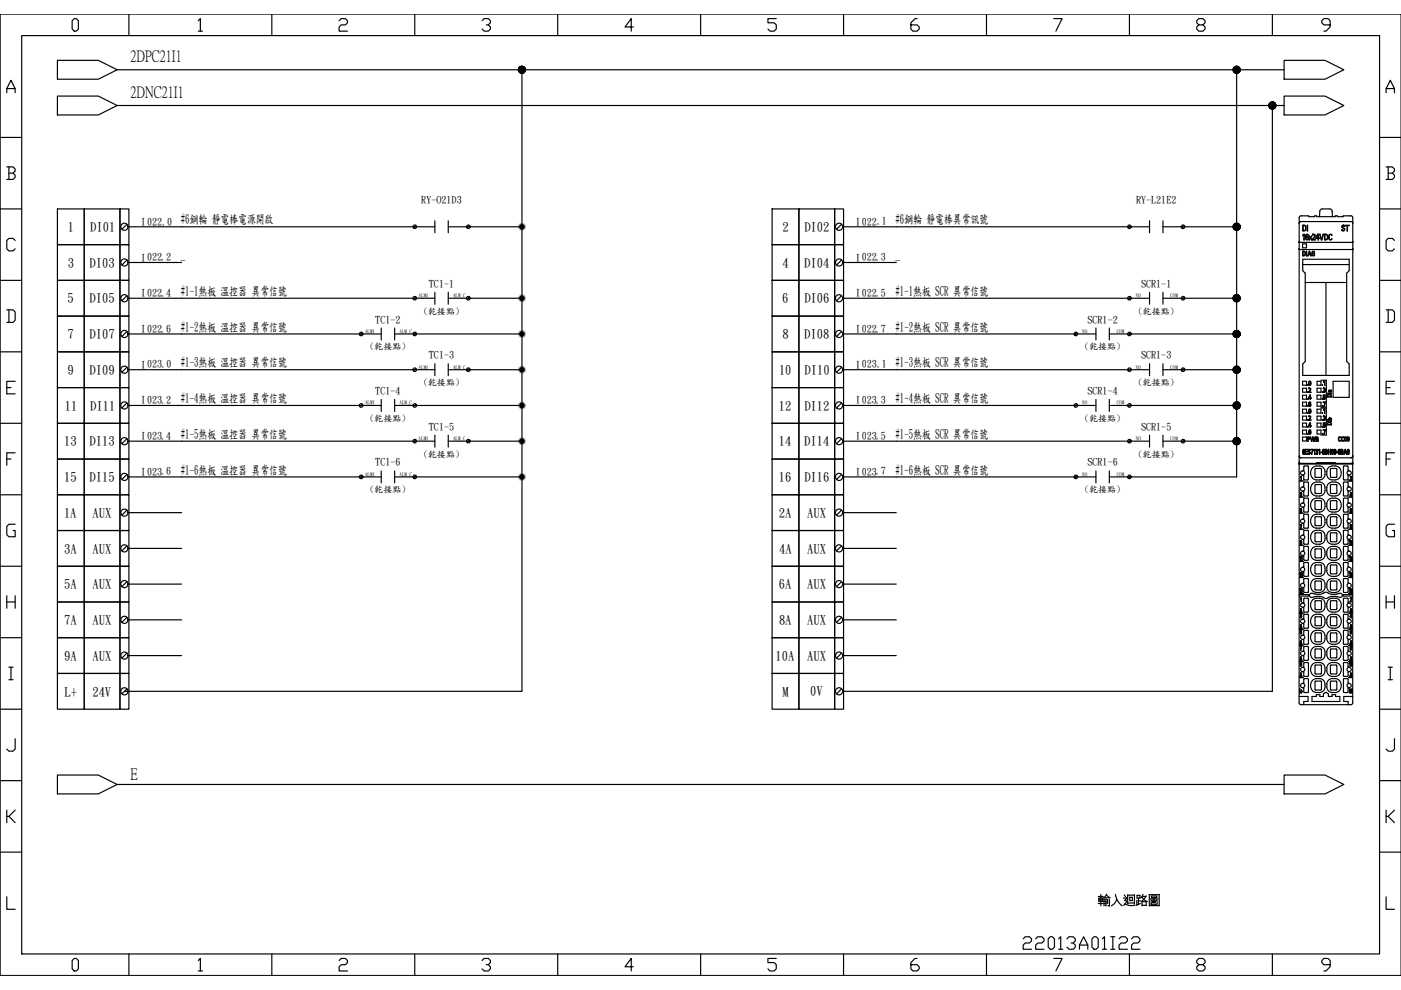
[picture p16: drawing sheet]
<svg xmlns="http://www.w3.org/2000/svg" width="297mm" height="210mm" viewBox="0 0 297 210" stroke-linecap="round" stroke-linejoin="round" font-family="sans-serif">
<defs><g id="words">
<text font-size="6.2" x="215.9" y="202.5">22013A01I22</text>
<g font-size="3.4">
<text x="27.7" y="13">2DPC21I1</text>
<text x="27.7" y="20.6">2DNC21I1</text>
<text x="27.7" y="165.2">E</text>
</g>
<g font-size="2.7">
<text x="38.3" y="47.4">#6鋼輪 靜電棒電源開啟</text>
<text x="189.9" y="47.4">#6鋼輪 靜電棒異常訊號</text>
<text x="14.4" y="49">1</text>
<text x="19.1" y="49">DI01</text>
<text x="165.9" y="49">2</text>
<text x="170.5" y="49">DI02</text>
<text x="14.3" y="56.5">3</text>
<text x="19" y="56.5">DI03</text>
<text x="38.3" y="55">_</text>
<text x="165.9" y="56.6">4</text>
<text x="170.5" y="56.5">DI04</text>
<text x="189.9" y="55">_</text>
<text x="14.3" y="64.1">5</text>
<text x="19" y="64.1">DI05</text>
<text x="38.3" y="62.5">#1-1熱板 溫控器 異常信號</text>
<text x="165.9" y="64.1">6</text>
<text x="170.5" y="64.1">DI06</text>
<text x="189.9" y="62.5">#1-1熱板 SCR 異常信號</text>
<text x="14.3" y="71.7">7</text>
<text x="19" y="71.7">DI07</text>
<text x="38.3" y="70.1">#1-2熱板 溫控器 異常信號</text>
<text x="165.9" y="71.7">8</text>
<text x="170.5" y="71.7">DI08</text>
<text x="189.9" y="70.1">#1-2熱板 SCR 異常信號</text>
<text x="38.3" y="77.7">#1-3熱板 溫控器 異常信號</text>
<text x="189.9" y="77.7">#1-3熱板 SCR 異常信號</text>
<text x="14.3" y="79.3">9</text>
<text x="19" y="79.3">DI09</text>
<text x="165.2" y="79.3">10</text>
<text x="170.6" y="79.3">DI10</text>
<text x="13.7" y="86.9">11</text>
<text x="19.1" y="86.9">DI11</text>
<text x="38.3" y="85.3">#1-4熱板 溫控器 異常信號</text>
<text x="165.1" y="86.9">12</text>
<text x="170.5" y="86.9">DI12</text>
<text x="189.9" y="85.3">#1-4熱板 SCR 異常信號</text>
<text x="13.6" y="94.4">13</text>
<text x="19" y="94.4">DI13</text>
<text x="38.3" y="92.8">#1-5熱板 溫控器 異常信號</text>
<text x="165.1" y="94.4">14</text>
<text x="170.5" y="94.4">DI14</text>
<text x="189.9" y="92.8">#1-5熱板 SCR 異常信號</text>
<text x="38.3" y="100.4">#1-6熱板 溫控器 異常信號</text>
<text x="189.9" y="100.4">#1-6熱板 SCR 異常信號</text>
<text x="13.6" y="102">15</text>
<text x="19" y="102">DI15</text>
<text x="165.1" y="102">16</text>
<text x="170.5" y="102">DI16</text>
<text x="13.6" y="109.6">1A</text>
<text x="19.6" y="109.6">AUX</text>
<text x="165.2" y="109.6">2A</text>
<text x="171.2" y="109.6">AUX</text>
<text x="13.6" y="117.2">3A</text>
<text x="19.6" y="117.2">AUX</text>
<text x="165.2" y="117.2">4A</text>
<text x="171.2" y="117.2">AUX</text>
<text x="13.6" y="124.7">5A</text>
<text x="19.6" y="124.7">AUX</text>
<text x="165.1" y="124.7">6A</text>
<text x="171.2" y="124.7">AUX</text>
<text x="13.6" y="132.3">7A</text>
<text x="19.6" y="132.3">AUX</text>
<text x="165.2" y="132.3">8A</text>
<text x="171.2" y="132.3">AUX</text>
<text x="13.6" y="139.9">9A</text>
<text x="19.6" y="139.9">AUX</text>
<text x="164.4" y="139.9">10A</text>
<text x="171.2" y="139.9">AUX</text>
<text x="13.7" y="147.5">L+</text>
<text x="19.6" y="147.5">24V</text>
<text x="165.9" y="147.5">M</text>
<text x="171.8" y="147.5">0V</text>
</g>
<g font-size="2.1">
<text x="29.9" y="47.7">I022.0</text>
<text x="89.3" y="43.1">RY-O21D3</text>
<text x="181.4" y="47.7">I022.1</text>
<text x="240.9" y="43.1">RY-L21E2</text>
<text x="29.9" y="55.2">I022.2</text>
<text x="181.4" y="55.2">I022.3</text>
<text x="29.9" y="62.8">I022.4</text>
<text x="90.9" y="60.8">TC1-1</text>
<text x="181.4" y="62.8">I022.5</text>
<text x="241.9" y="60.8">SCR1-1</text>
<text x="29.9" y="70.4">I022.6</text>
<text x="79.6" y="68.4">TC1-2</text>
<text x="181.4" y="70.4">I022.7</text>
<text x="230.6" y="68.4">SCR1-2</text>
<text x="29.9" y="78">I023.0</text>
<text x="90.9" y="76">TC1-3</text>
<text x="181.4" y="78">I023.1</text>
<text x="241.9" y="76">SCR1-3</text>
<text x="79.6" y="83.5">TC1-4</text>
<text x="230.6" y="83.5">SCR1-4</text>
<text x="29.9" y="85.5">I023.2</text>
<text x="181.4" y="85.5">I023.3</text>
<text x="29.9" y="93.1">I023.4</text>
<text x="90.9" y="91.1">TC1-5</text>
<text x="181.4" y="93.1">I023.5</text>
<text x="241.9" y="91.1">SCR1-5</text>
<text x="29.9" y="100.7">I023.6</text>
<text x="79.6" y="98.7">TC1-6</text>
<text x="181.4" y="100.7">I023.7</text>
<text x="230.6" y="98.7">SCR1-6</text>
</g>
<g font-size="1.9">
<text x="89.8" y="66.5">(乾</text>
<text x="92.7" y="66.5">接點</text>
<text x="96.5" y="66.5">)</text>
<text x="241.3" y="66.5">(乾</text>
<text x="244.2" y="66.5">接點</text>
<text x="248" y="66.5">)</text>
<text x="78.4" y="74.1">(乾</text>
<text x="81.3" y="74.1">接點</text>
<text x="85.1" y="74.1">)</text>
<text x="229.9" y="74.1">(乾</text>
<text x="232.8" y="74.1">接點</text>
<text x="236.7" y="74.1">)</text>
<text x="89.8" y="81.6">(乾</text>
<text x="92.7" y="81.6">接點</text>
<text x="96.5" y="81.6">)</text>
<text x="241.3" y="81.6">(乾</text>
<text x="244.2" y="81.6">接點</text>
<text x="248" y="81.6">)</text>
<text x="78.4" y="89.2">(乾</text>
<text x="81.3" y="89.2">接點</text>
<text x="85.1" y="89.2">)</text>
<text x="229.9" y="89.2">(乾</text>
<text x="232.8" y="89.2">接點</text>
<text x="236.7" y="89.2">)</text>
<text x="89.8" y="96.8">(乾</text>
<text x="92.7" y="96.8">接點</text>
<text x="96.5" y="96.8">)</text>
<text x="241.3" y="96.8">(乾</text>
<text x="244.2" y="96.8">接點</text>
<text x="248" y="96.8">)</text>
<text x="78.4" y="104.4">(乾</text>
<text x="81.3" y="104.4">接點</text>
<text x="85.1" y="104.4">)</text>
<text x="229.9" y="104.4">(乾</text>
<text x="232.8" y="104.4">接點</text>
<text x="236.7" y="104.4">)</text>
</g>
<g font-size="1.1">
<text x="88.8" y="63">ALM1</text>
<text x="96.1" y="63">ALM_C</text>
<text x="240.8" y="63">NO</text>
<text x="248.1" y="63">COM</text>
<text x="77.4" y="70.6">ALM1</text>
<text x="84.7" y="70.6">ALM_C</text>
<text x="229.5" y="70.6">NO</text>
<text x="236.8" y="70.6">COM</text>
<text x="88.8" y="78.2">ALM1</text>
<text x="96.1" y="78.2">ALM_C</text>
<text x="240.8" y="78.2">NO</text>
<text x="248.1" y="78.2">COM</text>
<text x="77.4" y="85.7">ALM1</text>
<text x="84.7" y="85.7">ALM_C</text>
<text x="229.5" y="85.7">NO</text>
<text x="236.8" y="85.7">COM</text>
<text x="88.8" y="93.3">ALM1</text>
<text x="96.1" y="93.3">ALM_C</text>
<text x="240.8" y="93.3">NO</text>
<text x="248.1" y="93.3">COM</text>
<text x="77.4" y="100.9">ALM1</text>
<text x="84.7" y="100.9">ALM_C</text>
<text x="229.5" y="100.9">NO</text>
<text x="236.8" y="100.9">COM</text>
</g>
</g></defs>
<g fill="none" stroke="#000" stroke-width=".25">
<path d="M1.4 19.7v-.9l.9-1.8 .9 1.8v.9M1.4 18.8h1.8M4.6 7.5h287.9v194.8h-287.9zM15.7 3.9h.5l.4 .5v1.8l-.4 .4h-.5l-.4-.4v-1.8zM27.3 3v4.5M42 4.4l.5-.5v2.7M42 6.6h.9M57.6 3v4.5M71.9 4.4l.4-.5h.9l.5 .5v.4l-.5 .5h-.9l-.4 .4v.9h1.8M87.9 3v4.5M102.2 4.4l.4-.5h.9l.5 .5v.4l-.5 .5h-.4M103.5 5.3l.5 .4v.5l-.5 .4h-.9l-.4-.4"/>
<path d="M118.2 3v4.5M134.3 5.7h-1.8l1.3-1.8v2.7M148.5 3v4.5M164.6 3.9h-1.8v.9h1.3l.5 .5v.9l-.5 .4h-.8l-.5-.4M178.8 3v4.5M194.4 3.9h-.4l-.9 .9v1.4l.5 .4h.8l.5-.4v-.5l-.5-.4h-1.3M209.2 3v4.5M223.4 3.9h1.8l-1.3 2.7M239.5 3v4.5M254.2 5.3l-.5-.5v-.4l.5-.5h.9l.4 .5v.4l-.4 .5h-.9l-.5 .4v.5l.5 .4h.9l.4-.4v-.5l-.4-.4M269.8 3v4.5M282 5.3h-1.3l-.5-.5v-.4l.5-.5h.9l.4 .5v1.3l-.9 .9h-.4"/>
<path d="M293.9 19.7v-.9l.9-1.8 .9 1.8v.9M293.9 18.8h1.8M.1 29.1h4.5M1.4 35.4h1.4l.4 .4v.5l-.4 .4M1.9 36.7h.9l.4 .5v.4l-.4 .4h-1.4M1.9 35.4v2.6M292.5 29.1h4.5M293.9 35.4h1.3l.5 .4v.5l-.5 .4M294.3 36.7h.9l.5 .5v.4l-.5 .4h-1.3M294.3 35.4v2.6M.1 44.3h4.5M.1 59.4h4.5"/>
<path d="M3.2 51l-.4-.5h-.9l-.5 .5v1.8l.5 .4h.9l.4-.4M292.5 44.3h4.5M292.5 59.4h4.5M295.7 51l-.5-.5h-.9l-.4 .5v1.8l.4 .4h.9l.5-.4M.1 74.6h4.5M1.4 65.7h1.4l.4 .4v1.8l-.4 .5h-1.4M1.9 65.7v2.7M292.5 74.6h4.5M293.9 65.7h1.3l.5 .4v1.8l-.5 .5h-1.3M294.3 65.7v2.7M.1 89.8h4.5M1.4 82.2h.9"/>
<path d="M1.4 97.3h.9M3.2 80.8h-1.8v2.7h1.8M3.2 96h-1.8v2.7M292.5 89.8h4.5M293.9 82.2h.9M293.9 97.3h.9M295.7 80.8h-1.8v2.7h1.8M295.7 96h-1.8v2.7M.1 104.9h4.5M3.2 111.2h-1.3l-.5 .4v1.8l.5 .4h1.3v-1.3h-.4M292.5 104.9h4.5M295.7 111.2h-1.4l-.4 .4v1.8l.4 .4h1.4v-1.3h-.5"/>
<path d="M.1 120.1h4.5M.1 135.2h4.5M1.4 126.3v2.7M1.4 127.6h1.8M3.2 126.3v2.7M292.5 120.1h4.5M292.5 135.2h4.5M293.9 127.6h1.8M293.9 126.3v2.7M295.7 126.3v2.7M.1 150.4h4.5M1.9 141.5h.9"/>
<path d="M1.9 144.1h.9M2.3 141.5v2.6M3.2 156.6v2.2l-.4 .5h-.9l-.5-.5M292.5 150.4h4.5M294.3 141.5h.9M294.3 144.1h.9M294.8 141.5v2.6M295.7 156.6v2.2l-.5 .5h-.9l-.4-.5M.1 165.5h4.5M1.4 171.8v2.6M1.9 173.1l1.3 1.3M3.2 171.8l-1.3 1.3h-.5"/>
<path d="M292.5 165.5h4.5M293.9 171.8v2.6M294.3 173.1l1.4 1.3M295.7 171.8l-1.4 1.3h-.4M.1 180.7h4.5M1.4 190.1v2.7h1.8M292.5 180.7h4.5M293.9 190.1v2.7h1.8M15.7 203.2h.5l.4 .5v1.7l-.4 .5h-.5l-.4-.5v-1.7zM27.3 202.3v4.5M42 203.7l.5-.5v2.7M42 205.9h.9"/>
<path d="M57.6 202.3v4.5M71.9 203.7l.4-.5h.9l.5 .5v.4l-.5 .4h-.9l-.4 .5v.9h1.8M87.9 202.3v4.5M102.2 203.7l.4-.5h.9l.5 .5v.4l-.5 .4h-.4M103.5 204.5l.5 .5v.4l-.5 .5h-.9l-.4-.5M118.2 202.3v4.5M134.3 205h-1.8l1.3-1.8v2.7M148.5 202.3v4.5M164.6 203.2h-1.8v.9h1.3l.5 .4v.9l-.5 .5h-.8l-.5-.5M178.8 202.3v4.5M194.4 203.2h-.4l-.9 .9v1.3l.5 .5h.8l.5-.5v-.4l-.5-.5h-1.3M209.2 202.3v4.5"/>
<path d="M223.4 203.2h1.8l-1.3 2.7M239.5 202.3v4.5M254.2 204.5l-.5-.4v-.4l.5-.5h.9l.4 .5v.4l-.4 .4h-.9l-.5 .5v.4l.5 .5h.9l.4-.5v-.4l-.4-.5M269.8 202.3v4.5M282 204.5h-1.3l-.5-.4v-.4l.5-.5h.9l.4 .5v1.3l-.9 .9h-.4"/>
</g>
<!-- layer: 0 -->
<g fill="none" stroke="#000" stroke-width=".25">
<path d="M12.2 12.8h8.6l4 2-4 2h-8.6zM24.8 14.8h247.5M110.7 14.8v131.8h-84.3M262.2 14.8v86.3h-27M272.3 12.8h8.6l4 2-4 2h-8.6zM12.2 20.4h8.6l4 2-4 2h-8.6zM24.8 22.4h247.5M269.8 22.4v124.2h-91.1M272.3 20.4h8.6l4 2-4 2h-8.6zM12.2 44.3h5.7v7.6h-5.7zM12.2 51.9h5.7v7.5h-5.7zM12.2 59.4h5.7v7.6h-5.7z"/>
<path d="M17.9 44.3h7.5v7.6h-7.5zM17.9 51.9h7.5v7.5h-7.5zM17.9 59.4h7.5v7.6h-7.5zM25.4 44.3h1.9v7.6h-1.9zM25.4 51.9h1.9v7.5h-1.9zM25.4 59.4h1.9v7.6h-1.9zM26.9 47.5l-1.1 1.1M26.9 55.1l-1.1 1.1M27.1 48.1h65.1M27.1 55.7h11.4M88.2 47.8l-.5 .5M92.2 46.8v2.5"/>
<path d="M95 46.8v2.5M95 48.1h15.7M99.6 47.8l-.6 .5M163.7 44.3h5.7v7.6h-5.7zM163.7 51.9h5.7v7.5h-5.7zM163.7 59.4h5.7v7.6h-5.7zM169.4 44.3h7.6v7.6h-7.6zM169.4 51.9h7.6v7.5h-7.6zM169.4 59.4h7.6v7.6h-7.6zM177 44.3h1.8v7.6h-1.8zM177 51.9h1.8v7.5h-1.8zM177 59.4h1.8v7.6h-1.8z"/>
<path d="M178.4 47.5l-1 1.1M178.4 55.1l-1 1.1M178.7 48.1h65M178.7 55.7h11.3M239.7 47.8l-.5 .5M243.7 46.8v2.5M246.6 46.8v2.5M246.6 48.1h15.6M251.1 47.8l-.5 .5M275.4 51.4h.1M275.4 52.9h.1M275.4 46.1v51.8l.4 .4"/>
<path d="M275.4 46.1l.4-.3h1.7v.1h1.2v-.1h.5v.1h3.9v-.1h.4v.1h1.3v-.1h1.6l.4 .3M275.5 51.4h.1M275.5 52.9h.1M275.5 47.2l-.1 .2M275.5 52.9h11.3M275.5 51.4h11.3M275.5 47.2h.1M275.5 47.1v.1M275.5 47.1h.1M275.8 47l-.3 .1M275.8 47h10.7l.3 .4M275.8 47h.1"/>
<path d="M276.2 51.7h.8v.8h-.8zM276.2 53.3l.5 .1 .1 .5-.2 .3h-.4zM276.2 47.8h.4l.2 .2 .1 .6-.3 .3-.4 .1zM276.2 55h9.9v2.4l-.6 .5v18.7l.6 .6v2.4h-9.9v-2.4l.5-.6v-18.7l-.5-.5zM276.2 56.1h9.9M276.2 49.9h.1M276.3 53.3l.3 .1 .1 .2v.4l-.2 .2h-.2zM276.3 47.8l.3 .1 .2 .2v.5l-.2 .3h-.3zM276.3 48.9h.1M276.4 49.7h.1v1.2l-.1-1.1-.2 .1zM276.7 59.9h8.8M276.9 49.7h.3l.2 .1-.4-.1-.1 .2v.4l.2-.2 .3 .2v.4l-.2 .2-.4-.3z"/>
<path d="M277 53.3v.9zM277.1 50.2h.1M277.2 47.8v1.2zM277.6 50.1l.3 .3 .2-.3-.2 .3 .2 .4-.3-.3-.3 .3 .3-.4zM277.6 53.3l.3 1-.1-.3h-.4l-.1 .2zM277.6 53.3l.2 .6h-.4zM278.2 53.3h.3l.2 .1-.4-.1-.1 .3v.4l.2 .2 .2-.1v-.3l-.1-.1h.2v.5h-.1h-.3l-.1-.2zM278.3 50.7h.1M278.4 49.7l.3 .1 .1 .2-.5 .7M278.4 49.7h.3l.2 .3-.6 .8 .6 .1h-.6v-.2M278.4 49.7h.1M278.7 54.2h.1"/>
<path d="M279.1 50.4v.1M279.3 49.7h.2v.8h.2h-.2v.4v-.4h-.5zM279.4 49.7l.1 .8-.4-.1zM279.8 45.9l.1-1.4 .4-.2 1.9 .1 .2 .4 .1 1.1M279.8 49.7l.4 1.1 .4-1.1-.3 1.2h-.2zM280.8 49.7h.5l.2 .2v.6l-.3 .3-.4 .1zM280.9 49.7l.4 .1 .1 .2v.5l-.2 .3h-.3zM280.9 50.8h.1M281.1 59.9v19.7M281.8 49.7h.4l.2 .1-.4-.1-.2 .3v.7l.2 .1 .4-.1-.2 .2-.4-.2zM284.7 48.9h.1M284.9 47.9l.2 .1-.3-.3-.3 .3v.2l.5 .4-.1 .2-.2 .1"/>
<path d="M284.9 47.9h-.3v.2l.5 .4v.2l-.3 .3-.3-.3 .2 .2M284.9 47.9h.1M285.3 47.8h.8h-.4v1.2l-.1-1.2zM286.8 52.9h.1M286.8 51.4h.1M286.8 46.1v51.8a.47 .47 0 0 1-.6 .4h-3.1v-.2h-3.9v.2M12.2 67h5.7v7.6h-5.7zM12.2 74.6h5.7v7.6h-5.7zM17.9 67h7.5v7.6h-7.5zM17.9 74.6h7.5v7.6h-7.5zM25.4 67h1.9v7.6h-1.9zM25.4 74.6h1.9v7.6h-1.9z"/>
<path d="M26.9 62.7l-1.1 1.1M26.9 70.3l-1.1 1M26.9 77.9l-1.1 1M27.1 63.2h65.1M27.1 70.8h53.7M27.1 78.4h65.1M76.8 70.5l-.5 .6M80.8 69.5v2.6M83.7 70.8h27M83.7 69.5v2.6M88.2 63l-.5 .5M88.2 70.5l-.5 .6"/>
<path d="M88.2 78.1l-.5 .6M92.2 62v2.5M92.2 77.1v2.6M95 63.2h15.7M95 62v2.5M95 77.1v2.6M95 78.4h15.7M99.6 63l-.6 .5M99.6 78.1l-.6 .6M163.7 67h5.7v7.6h-5.7zM163.7 74.6h5.7v7.6h-5.7zM169.4 67h7.6v7.6h-7.6z"/>
<path d="M169.4 74.6h7.6v7.6h-7.6zM177 67h1.8v7.6h-1.8zM177 74.6h1.8v7.6h-1.8zM178.4 62.7l-1 1.1M178.4 70.3l-1 1M178.4 77.9l-1 1M178.7 63.2h65M178.7 70.8h53.7M178.7 78.4h65M228.4 70.5l-.6 .6M232.4 69.5v2.6M235.2 70.8h27"/>
<path d="M235.2 69.5v2.6M239.7 63l-.5 .5M239.7 70.5l-.5 .6M239.7 78.1l-.5 .6M243.7 62v2.5M243.7 77.1v2.6M246.6 62v2.5M246.6 77.1v2.6M246.6 63.2h15.6M246.6 78.4h15.6M251.1 63l-.5 .5M251.1 78.1l-.5 .6"/>
<path d="M12.2 82.2h5.7v7.6h-5.7zM12.2 89.8h5.7v7.5h-5.7zM12.2 97.3h5.7v7.6h-5.7zM17.9 82.2h7.5v7.6h-7.5zM17.9 89.8h7.5v7.5h-7.5zM17.9 97.3h7.5v7.6h-7.5zM25.4 82.2h1.9v7.6h-1.9zM25.4 89.8h1.9v7.5h-1.9zM25.4 97.3h1.9v7.6h-1.9zM26.9 85.4l-1.1 1.1M26.9 93l-1.1 1.1M27.1 86h53.7"/>
<path d="M27.1 93.5h65.1M76.8 85.7l-.5 .5M80.8 84.7v2.5M80.8 99.9v2.5M83.7 86h27M83.7 84.7v2.5M83.7 99.9v2.5M88.2 85.7l-.5 .5M88.2 93.3l-.5 .5M92.2 92.3v2.5M95 92.3v2.5M95 93.5h15.7"/>
<path d="M99.6 93.3l-.6 .5M163.7 82.2h5.7v7.6h-5.7zM163.7 89.8h5.7v7.5h-5.7zM163.7 97.3h5.7v7.6h-5.7zM169.4 82.2h7.6v7.6h-7.6zM169.4 89.8h7.6v7.5h-7.6zM169.4 97.3h7.6v7.6h-7.6zM177 82.2h1.8v7.6h-1.8zM177 89.8h1.8v7.5h-1.8zM177 97.3h1.8v7.6h-1.8zM178.4 85.4l-1 1.1M178.4 93l-1 1.1"/>
<path d="M178.7 86h53.7M178.7 93.5h65M228.4 85.7l-.6 .5M232.4 84.7v2.5M232.4 99.9v2.5M235.2 86h27M235.2 84.7v2.5M235.2 99.9v2.5M239.7 85.7l-.5 .5M239.7 93.3l-.5 .5M243.7 92.3v2.5M246.6 92.3v2.5"/>
<path d="M246.6 93.5h15.6M251.1 93.3l-.5 .5M275.4 98.3h.1M275.4 98.4h.1M275.4 98.4h11.4M275.4 96.7l.1 .1M275.4 98.3h11.4M275.5 96.8h.1M275.5 96.8l.3 .3M275.8 97.1h.1M275.8 97.1h10.7M276.2 80.8h.8v.9h-.8z"/>
<path d="M276.2 82.3h.8v.9h-.8zM276.2 83.8h.8v.8h-.8zM276.2 85.3h.8v.8h-.8zM276.2 86.8h.8v.8h-.8zM276.2 88.2h.8v.9h-.8zM276.2 89.7h.8v.8h-.8zM276.2 91.2h.8v.8h-.8zM276.2 92.7h.8v.8h-.8zM276.3 99.8a.45 .45 0 0 1 .3 .5 .45 .45 0 0 1-.3 .4M276.3 99.8l.1-.1 .1-.9h.9v2.9h-.9l-.1-.8-.1-.2M276.3 99.8a.46 .46 0 0 0-.6 .5 .46 .46 0 0 0 .6 .4M276.3 99.8h.1"/>
<path d="M276.3 95.3l.3 .1-.2-.1-.1 .2v.3l.2-.1 .1 .1v.4l-.1 .1-.3-.2zM276.3 95.8h.3l-.1 .5-.2-.2zM276.8 95.3h.4h-.4v.4h.4l-.4 .1v.5h.4h-.4zM277.3 92.7h.3l.1 .2-.1 .2h-.3v.5zM277.3 81.6v.1zM277.3 83.1v.1zM277.3 84.5v.2zM277.3 86v.1zM277.3 87.5v.1zM277.3 89v.1zM277.3 90.4v.2zM277.3 91.9v.2z"/>
<path d="M277.3 92.7l.3 .1v.2l-.3 .1zM277.4 95.3h.2l.2 .2-.2-.2-.2 .2 .4 .5-.2 .3-.3-.2 .3 .2 .1-.3-.3-.3zM277.5 83.1v.1h.4l-.4-.1M277.5 96.2h.1M277.5 83.1h.1M277.5 89h.1M277.5 81.3v.3l.2 .1 .2-.1v-.3M277.5 81.3l.2-.5 .2 .1v.4M277.5 81.3h.1M277.5 90.3h.1M277.5 91.2l.4 .1-.3-.1-.1 .2v.2l.2-.1 .2 .1-.1 .5-.3-.2zM277.5 84.3h.1"/>
<path d="M277.5 82.3l.3 .1v.1l-.3 .6M277.5 88.3h.3v.1l-.3 .6M277.5 82.3h.3l.1 .2-.4 .6M277.5 88.3l.3-.1 .1 .2-.4 .6 .4 .1h-.4v-.1M277.5 82.3h.1M277.5 88.3h.1M277.5 85.3h.4h-.3l-.1 .2v.2l.2-.1 .2 .1-.1 .4-.3-.2zM277.5 81.3l.2-.4h.1l.1 .4M277.5 81.3l.2 .4 .2-.4M277.6 86.8l.2-.1 .1 .2v.6l-.1 .1-.3-.1zM277.6 86.8l.3 .1-.2 .7-.2-.2zM277.7 83.8h.2v.6h.1l-.1 .3-.1-.3h-.4z"/>
<path d="M277.7 89.7h.2v.6h.1l-.1 .3-.1-.3h-.4zM277.7 91.5h.1M277.7 85.6h.1M277.7 83.9l-.2 .4M277.7 89.7l-.2 .6M277.7 83.8l.1 .6-.3-.1M277.7 83.8v.1M277.7 89.7l.1 .6h-.3M277.7 89.7h.1M277.8 92.7l.3 .8 .2-.8 .3 .7 .3-.7-.3 .9-.3-.8-.2 .8zM277.9 81.3h.1M277.9 91.6h.1"/>
<path d="M277.9 95.3h.5l-.3 1 .2-.9zM278.3 99.2a1.58 1.58 0 0 1 2.6 .4 1.58 1.58 0 0 1-1.5 2.2 1.58 1.58 0 0 1-1.4-2.2zM278.3 95.3v.1M278.6 95.5h.1M278.6 93.4h.1M278.7 95.3l.1 1-.1-.9-.1 .1zM278.9 99.4h1.2v1.8h-1.2zM279 92.7l.4 .1v.3l.1 .5-.1-.4-.3-.1-.1 .5zM279 95.3h.2l.2 .2-.1 .3 .1 .3-.2 .2-.2-.1h.3l-.1-.5 .1-.2zM279.1 92.7l.2 .1 .1 .2-.3 .1zM279.1 96.3h.1M279.2 80.8h.9v.9h-.9z"/>
<path d="M279.2 82.3h.9v.9h-.9zM279.2 83.8h.9v.8h-.9zM279.2 85.3h.9v.8h-.9zM279.2 86.8h.9v.8h-.9zM279.2 88.2h.9v.9h-.9zM279.2 89.7h.9v.8h-.9zM279.2 91.2h.9v.8h-.9zM279.6 95.5l.2-.2v1v-.9l-.2 .1M279.6 95.5h.1M280 95.9l.3 .1zM280.1 80.6h1.1v5.7h-1.1M280.1 86.5h1.1v5.7h-1.1"/>
<path d="M280.3 81.6l.1 .1zM280.3 83.1l.1 .1zM280.3 84.5l.1 .2zM280.3 86l.1 .1zM280.3 87.5l.1 .1zM280.3 89l.1 .1zM280.3 90.4l.1 .2zM280.3 91.9l.1 .2zM280.5 95.3l.3 .1-.3-.1-.1 .2v.3l.3-.1 .1 .1-.2 .5-.2-.2zM280.5 95.8h.3l-.2 .5-.1-.2zM280.5 85.2h.5l-.3 1 .2-.9zM280.5 91.1h.5l-.3 1 .2-.9z"/>
<path d="M280.6 83.8h.4h-.4v.4l.3-.1 .1 .2-.2 .4-.2-.1h.2l.1-.3-.1-.2-.2 .2zM280.6 89.7h.4h-.4v.4l.2-.1 .2 .2-.2 .4-.2-.1h.2l.1-.3-.1-.2-.2 .2zM280.6 82.3v.1l.2-.1 .1 .2-.1 .2 .1 .3-.2 .1M280.6 88.2v.1h.2l.1 .1-.1 .2 .1 .3-.2 .1M280.6 82.3h.3l.1 .2-.1 .2 .1 .4-.2 .1-.2-.1h.1M280.6 88.2h.3l.1 .2-.1 .2 .1 .4-.2 .1-.2-.1h.1M280.6 88.2h.1M280.6 82.3h.1M280.7 81h.1M280.7 86.9h.1M280.7 90.1v.1M280.7 89h.1"/>
<path d="M280.7 83.1h.1M280.8 80.8l-.1 .2M280.8 86.7l-.1 .2M280.8 86.7l.1 .9-.1-.8-.1 .1M280.8 80.8l.1 .9-.1-.8-.1 .1M280.8 80.8h.1M280.8 86.7h.1M280.9 91.2h.1M281 95.3h.3l.1 .2v.6l-.2 .2h-.2zM281 95.8l.4 .1-.1 .3-.3 .1zM281 95.3l.3 .1v.3h-.3zM281.4 83.4l.9 .1z"/>
<path d="M281.4 89.3l.9 .1zM281.4 89.7l.7-.1 .2 .5h-.9zM281.5 83.8l.6-.1 .2 .5h-.9zM281.5 89.7h.6l.1 .3h-.7zM281.5 83.8h.6l.1 .3h-.7zM281.7 95.3v.4h.4v-.4v1v-.5h-.4v.5zM281.7 82.8l.6-.1v.3l-.3 .1-.2-.3v.3zM281.8 88.7h.4v.2l-.4 .1zM282.1 99.4h1.3v1.8h-1.3zM282.2 90h.1M282.2 84v.1M282.3 89h.1"/>
<path d="M282.3 88.9l-.1-.3h-.4l-.1 .2v.2l-.3 .1 .9-.1M282.3 88.9v.1M282.3 88.9h.1M282.4 95.3h.2l.1 .2v.6l-.2 .2-.2-.2zM282.4 95.4h.2l.1 .1-.2 .8-.1-.2zM282.6 80.8h3.5v3.5h-3.5zM282.9 95.3h.2l.1 .2v.6l-.1 .2-.3-.2zM282.9 95.4h.2l.1 .1-.1 .8-.2-.2zM283.4 95.9l.2 .1zM283.8 95.3h.2l.1 .2v.6l-.1 .2-.3-.2zM283.8 92.7h.5h-.3l-.2 .1 .1 .6h.4l-.1 .1-.4-.1zM283.8 95.4l.3 .1-.2 .8-.1-.3z"/>
<path d="M284.3 95.3l.4 .2 .1 .6-.2 .2h-.3zM284.3 95.8l.4 .1-.1 .3-.3 .1zM284.3 95.3l.4 .1-.1 .3h-.3zM284.5 92.7l.2-.1 .2 .1h-.3l-.1 .2v.5h.4l-.1 .1-.4-.1zM285 93.1l.2 .4 .2-.1 .1-.3M285 93.1l.1-.4 .1-.1 .3 .1v.4M285 93.1h.1M285.1 93.1l.2-.4 .1 .4M285.1 93.1l.1 .4 .2-.1v-.3M285.1 93.1h.1M285.2 95.3l.3 1-.1-.2h-.3l-.2 .2zM285.2 95.4l.2 .6h-.3z"/>
<path d="M285.4 93.1h.1M285.5 93.1h.1M285.6 93.1l.2 .4 .2-.1 .1-.3M285.6 93.1v-.3l.2-.2 .2 .1 .1 .4M285.6 93.1h.1M285.7 93.1l.1-.4 .2 .4M285.7 93.1l.1 .4 .2-.1v-.3M285.7 93.1h.1M285.7 95.3h.2l.1 .2v.6l-.1 .2-.3-.2zM285.8 95.4l.2 .1-.1 .8-.2-.3zM286 99.8l-.2-.1v-.9h-.9v2.9h.9v-.8l.2-.2M286 99.8a.46 .46 0 0 1 .5 .5 .46 .46 0 0 1-.5 .4"/>
<path d="M286 99.8h.1M286 99.8a.45 .45 0 0 0-.4 .5 .45 .45 0 0 0 .4 .4M286 93.1h.1M286.1 93.1h.1M286.5 97.1h.1M286.7 97l-.2 .1M286.7 96.9v.1M286.8 96.8l-.1 .1M286.8 98.3h.1M286.8 96.8h.1M286.8 98.3v.1M286.8 98.4h.1"/>
<path d="M286.8 98.3v50.7l-.4 .4h-10.6l-.4-.4v-50.7M286.8 96.7h.1M286.8 96.6v.1M286.8 96.7v.1M12.2 104.9h5.7v7.6h-5.7zM12.2 112.5h5.7v7.6h-5.7zM17.9 104.9h7.5v7.6h-7.5zM17.9 112.5h7.5v7.6h-7.5zM25.4 104.9h1.9v7.6h-1.9zM25.4 112.5h1.9v7.6h-1.9zM26.9 100.6l-1.1 1.1M26.9 108.2l-1.1 1"/>
<path d="M26.9 115.7l-1.1 1.1M27.1 101.1h53.7M27.1 108.7h11.4M27.1 116.3h11.4M76.8 100.8l-.5 .6M83.7 101.1h27M88.2 100.8l-.5 .6M163.7 104.9h5.7v7.6h-5.7zM163.7 112.5h5.7v7.6h-5.7zM169.4 104.9h7.6v7.6h-7.6zM169.4 112.5h7.6v7.6h-7.6zM177 104.9h1.8v7.6h-1.8z"/>
<path d="M177 112.5h1.8v7.6h-1.8zM178.4 100.6l-1 1.1M178.4 108.2l-1 1M178.4 115.7l-1 1.1M178.7 101.1h53.7M178.7 108.7h11.3M178.7 116.3h11.3M228.4 100.8l-.6 .6M239.7 100.8l-.5 .6M275.6 119.1h.7M275.6 119h.7M275.6 115.6h.7"/>
<path d="M275.6 112.2h.7M275.6 108.8h.7M275.6 105.4h.7M275.6 102h.7M275.7 118.1v.8zM275.7 118.1h.1M275.7 107.8h.3l-.3 .1v.3l.3 .1-.2 .4-.1-.1h.2v-.2v-.2l-.2 .1zM275.7 111.2h.3l-.2 .9 .1-.8zM275.7 114.7l.2-.1 .1 .2-.2 .7-.1-.1h.2v-.3h-.2zM275.8 108.2h.1M275.8 114.7l.1 .1-.1 .3zM275.8 101.2h.1"/>
<path d="M275.8 104.8l.1 .2-.1 .2M275.8 105.2h.1M275.8 104.8l.1-.3h-.2l.2-.1 .1 .5M275.8 104.8h.1M275.8 101l.1 .8v-.7h-.2zM275.9 111.3h.1M275.9 114.9h.1M276 104.9l-.1 .3-.2-.1 .1 .1M276 104.9h.1M276 118.1l.1 .8zM276 118.1h.1M276.3 103.2a.45 .45 0 0 1 .3 .5 .45 .45 0 0 1-.3 .4"/>
<path d="M276.3 106.6a.45 .45 0 0 1 .3 .5 .45 .45 0 0 1-.3 .4M276.3 110.1a.45 .45 0 0 1 .3 .4 .45 .45 0 0 1-.3 .4M276.3 113.5a.45 .45 0 0 1 .3 .4 .45 .45 0 0 1-.3 .5M276.3 116.9a.45 .45 0 0 1 .3 .4 .45 .45 0 0 1-.3 .5M276.3 103.2l.1-.1 .1-.8h.9v2.8h-.9l-.1-.8-.1-.2M276.3 106.6l.1-.1 .1-.8h.9v2.8h-.9l-.1-.8-.1-.2M276.3 110l.1-.1 .1-.8h.9v2.8h-.9l-.1-.8-.1-.1M276.3 113.5l.1-.2 .1-.8h.9v2.8h-.9l-.1-.8-.1-.1M276.3 116.9l.1-.2 .1-.8h.9v2.9h-.9l-.1-.9-.1-.1M276.3 103.2a.46 .46 0 0 0-.6 .5 .46 .46 0 0 0 .6 .4M276.3 106.6a.46 .46 0 0 0-.6 .5 .46 .46 0 0 0 .6 .5M276.3 110a.46 .46 0 0 0-.6 .5 .46 .46 0 0 0 .6 .5"/>
<path d="M276.3 113.5a.46 .46 0 0 0-.6 .4 .46 .46 0 0 0 .6 .5M276.3 116.9a.46 .46 0 0 0-.6 .4 .46 .46 0 0 0 .6 .5M276.3 100.7h.1M276.3 103.2h.1M276.3 104.1h.1M276.3 106.6h.1M276.3 107.5v.1M276.3 110v.1M276.3 111h.1M276.3 113.5h.1M276.3 114.4h.1M276.3 116.9h.1"/>
<path d="M276.3 117.8h.1M278.3 102.6a1.58 1.58 0 0 1 2.6 .4 1.58 1.58 0 0 1-1.5 2.2 1.58 1.58 0 0 1-1.4-2.2zM278.3 106a1.58 1.58 0 0 1 2.6 .4 1.58 1.58 0 0 1-1.5 2.3 1.58 1.58 0 0 1-1.4-2.3zM278.3 109.4a1.58 1.58 0 0 1 2.6 .4 1.58 1.58 0 0 1-1.5 2.3 1.58 1.58 0 0 1-1.4-2.3zM278.3 112.8a1.58 1.58 0 0 1 2.6 .4 1.58 1.58 0 0 1-1.5 2.3 1.58 1.58 0 0 1-1.4-2.3zM278.3 116.2a1.58 1.58 0 0 1 2.6 .5 1.58 1.58 0 0 1-1.5 2.2 1.58 1.58 0 0 1-1.4-2.3zM278.3 119.6a1.58 1.58 0 0 1 2.6 .5 1.58 1.58 0 0 1-1.5 2.2 1.58 1.58 0 0 1-1.4-2.3zM278.8 106.3l.1 1.7h1.1l.2-.1v-1.6M278.8 116.5l.1 1.7 1.1 .1 .2-.2v-1.6M278.8 106.3l.2-.2h1l.2 .2M278.8 116.5l.2-.1h1l.2 .1M278.9 102.8h1.2v1.8h-1.2z"/>
<path d="M278.9 109.6h1.2v1.8h-1.2zM278.9 113h1.2v1.8h-1.2zM278.9 119.8h1.2v1.8h-1.2zM282.1 106.3l.1-.2h1.1l.1 .2M282.1 116.5l.1-.1h1.1l.1 .1M282.1 106.3v1.7h1.2l.1-.1v-1.6M282.1 116.5v1.7l1.2 .1 .1-.2v-1.6M282.1 102.8h1.3v1.8h-1.3zM282.1 109.6h1.3v1.8h-1.3zM282.1 113h1.3v1.8h-1.3zM282.1 119.8h1.3v1.8h-1.3zM285.9 119.1h.8"/>
<path d="M285.9 119h.8M285.9 115.6h.8M285.9 112.2h.8M285.9 108.8h.8M285.9 105.4h.8M285.9 102h.8M286 103.2l-.2-.1v-.8h-.9v2.8h.9v-.8l.2-.2M286 106.6l-.2-.1v-.8h-.9v2.8h.9v-.8l.2-.2M286 110l-.2-.1v-.8h-.9v2.8h.9v-.8l.2-.1M286 113.5l-.2-.2v-.8h-.9v2.8h.9v-.8l.2-.1M286 116.9l-.2-.2v-.8h-.9v2.9h.9v-.9l.2-.1M286 103.2a.46 .46 0 0 1 .5 .5 .46 .46 0 0 1-.5 .4"/>
<path d="M286 106.6a.46 .46 0 0 1 .5 .5 .46 .46 0 0 1-.5 .5M286 110a.46 .46 0 0 1 .5 .5 .46 .46 0 0 1-.5 .5M286 113.5a.46 .46 0 0 1 .5 .4 .46 .46 0 0 1-.5 .5M286 116.9a.46 .46 0 0 1 .5 .4 .46 .46 0 0 1-.5 .5M286 100.7h.1M286 103.2h.1M286 104.1h.1M286 106.6h.1M286 107.5v.1M286 110v.1M286 111h.1M286 113.5h.1"/>
<path d="M286 114.4h.1M286 116.9h.1M286 117.8h.1M286 103.2a.45 .45 0 0 0-.4 .5 .45 .45 0 0 0 .4 .4M286 106.6a.45 .45 0 0 0-.4 .5 .45 .45 0 0 0 .4 .4M286 110.1a.45 .45 0 0 0-.4 .4 .45 .45 0 0 0 .4 .4M286 113.5a.45 .45 0 0 0-.4 .4 .45 .45 0 0 0 .4 .5M286 116.9a.45 .45 0 0 0-.4 .4 .45 .45 0 0 0 .4 .5M286.2 114.8h.1M286.2 114.7v.1M286.2 114.7h.1M286.2 118.1l.1 .8z"/>
<path d="M286.2 114.6l.1 .9-.1-.8v.1M286.2 118.1h.1M286.3 104.9v.1M286.3 111.3h.3l-.1 .8-.3-.2zM286.3 107.9h.3h-.2l-.1 .1v.2l.2-.1 .1 .2-.2 .4-.1-.2zM286.3 101.7v.1M286.4 104.4l.2 .6-.1 .2v-.2h-.3zM286.4 118.8l.3 .1zM286.4 104.5l-.1 .4M286.4 104.5h.1M286.5 114.7l.1-.1 .1 .2-.1 .7-.2-.2zM286.5 104.5v.5h-.2"/>
<path d="M286.5 118.1l.2 .1-.2 .6 .1-.5zM286.5 114.7l.1 .1v.6zM286.6 101.2l-.3 .5M286.6 101.2l-.1-.2-.2 .1 .2 .1-.3 .6h.4h-.3M286.6 101.2h.1M12.2 120.1h5.7v7.5h-5.7zM12.2 127.6h5.7v7.6h-5.7zM12.2 135.2h5.7v7.6h-5.7zM17.9 120.1h7.5v7.5h-7.5zM17.9 127.6h7.5v7.6h-7.5zM17.9 135.2h7.5v7.6h-7.5zM25.4 120.1h1.9v7.5h-1.9z"/>
<path d="M25.4 127.6h1.9v7.6h-1.9zM25.4 135.2h1.9v7.6h-1.9zM26.9 123.3l-1.1 1.1M26.9 130.9l-1.1 1.1M26.9 138.5l-1.1 1M27.1 123.8h11.4M27.1 131.4h11.4M27.1 139h11.4M163.7 120.1h5.7v7.5h-5.7zM163.7 127.6h5.7v7.6h-5.7zM163.7 135.2h5.7v7.6h-5.7zM169.4 120.1h7.6v7.5h-7.6z"/>
<path d="M169.4 127.6h7.6v7.6h-7.6zM169.4 135.2h7.6v7.6h-7.6zM177 120.1h1.8v7.5h-1.8zM177 127.6h1.8v7.6h-1.8zM177 135.2h1.8v7.6h-1.8zM178.4 123.3l-1 1.1M178.4 130.9l-1 1.1M178.4 138.5l-1 1M178.7 123.8h11.3M178.7 131.4h11.3M178.7 139h11.3M275.4 126.1h2.1v.3h-2.1"/>
<path d="M275.6 136.9h.7M275.6 136.8h.7M275.6 133.4h.7M275.6 130h.7M275.6 125.9h.7M275.6 125.8h.7M275.6 122.4h.7M275.6 124.9l.1 .8zM275.6 124.9h.1M275.6 121.5h.1M275.6 121.5l.1 .8zM275.7 133.6h.3h-.3v.3l.3 .1-.2 .4-.1-.1 .2 .1v-.2v-.3l-.2 .1z"/>
<path d="M275.7 137h.3l-.2 .8 .1-.7zM275.7 130.2l.2 .1-.1 .2M275.7 130.2h.3v.5M275.7 130.2h.1M275.8 134h.1M275.8 127h.1M275.8 130.5l.1 .3-.2 .2 .2-.1 .1-.2M275.8 129l.2 .9-.1-.3h-.2l-.1 .3zM275.8 132.4l.2 .9-.1-.2h-.2l-.1 .2zM275.8 135.9l.2 .8-.1-.2h-.2l-.1 .2zM275.8 139.3l.2 .8-.1-.2h-.2l-.1 .2zM275.8 130.5h.1"/>
<path d="M275.8 129.1l.1 .5h-.2zM275.8 132.5l.1 .5h-.2zM275.8 135.9l.1 .5h-.2zM275.8 139.3l.1 .5h-.2zM275.8 126.8l.1 .8v-.7h-.2zM275.8 124.9h.3h-.2v.3l.2 .1-.1 .4-.2-.1h.2l.1-.3-.1-.1-.2 .1zM275.9 130.6h.1M275.9 121.6h.1M275.9 121.6l.1-.1v.2M275.9 121.6v-.2l.2 .1-.1 .3M275.9 125.3h.1M275.9 137.1h.1"/>
<path d="M275.9 122.2h.1M275.9 121.8v.1M275.9 121.9h.1M276 121.9l.1 .2-.2 .1M276 121.8h-.1M276 130.7h.1M276 121.9l.1 .3h-.2M276 121.8h.1M276 121.7h.1M276 121.7v.1M276.2 123.7a.46 .46 0 0 0-.5 .5 .46 .46 0 0 0 .6 .4M276.2 123.7h.1"/>
<path d="M276.3 120.3a.45 .45 0 0 1 .3 .4 .45 .45 0 0 1-.3 .5M276.3 123.7a.45 .45 0 0 1 .3 .4 .45 .45 0 0 1-.3 .5M276.3 127.9a.45 .45 0 0 1 .3 .4 .45 .45 0 0 1-.3 .5M276.3 134.7a.45 .45 0 0 1 .3 .4 .45 .45 0 0 1-.3 .5M276.3 138.1a.45 .45 0 0 1 .3 .4 .45 .45 0 0 1-.3 .5M276.3 120.3l.1-.2 .1-.8h.9v2.9h-.9l-.1-.9-.1-.1M276.3 123.7l.1-.2 .1-.8h.9v2.9h-.9l-.1-.9M276.3 124.6l.1 .1M276.3 127.9l.1-.2 .1-.8h.9v2.8h-.9l-.1-.8-.1-.1M276.3 131.3l.1-.2 .1-.8h.9v2.9h-.9l-.1-.9M276.3 132.2l.1 .1M276.3 134.7l.1-.2 .1-.8h.9v2.9h-.9l-.1-.9-.1-.1"/>
<path d="M276.3 139l.3 1M276.3 138.1l.1-.2 .1-.8h.9v2.8l-.1 .1M276.3 120.3a.46 .46 0 0 0-.6 .4 .46 .46 0 0 0 .6 .5M276.3 127.9a.46 .46 0 0 0-.6 .4 .46 .46 0 0 0 .6 .5M276.3 131.3a.46 .46 0 0 0-.6 .4 .46 .46 0 0 0 .6 .5M276.3 131.3a.45 .45 0 0 1 .3 .4 .45 .45 0 0 1-.3 .5M276.3 134.7a.46 .46 0 0 0-.6 .4 .46 .46 0 0 0 .6 .5M276.3 138.1a.46 .46 0 0 0-.6 .4 .46 .46 0 0 0 .6 .5M276.3 120.3h.1M276.3 121.2h.1M276.3 123.7h.1M276.3 124.6h.1"/>
<path d="M276.3 127.9h.1M276.3 128.8h.1M276.3 132.2h.1M276.3 134.7h.1M276.3 135.6h.1M276.3 138.1h.1M276.3 139h.1M278.3 125.2a1.55 1.55 0 0 1 .2-2.3 1.55 1.55 0 0 1 2.2 .4 1.55 1.55 0 0 1-.5 2.2l-1.3 .1-.6-.4M278.3 132.8a1.55 1.55 0 0 1 .2-2.3 1.55 1.55 0 0 1 2.2 .4 1.55 1.55 0 0 1-.5 2.2l-1.3 .1-.6-.4M278.3 134a1.58 1.58 0 0 1 2.6 .5 1.58 1.58 0 0 1-1.5 2.2 1.58 1.58 0 0 1-1.4-2.3zM278.9 123.2h1.2v1.8h-1.2zM278.9 127.4h1.2v1.8h-1.2z"/>
<path d="M278.9 130.8h1.2v1.8h-1.2zM279 134.2l-.2 .1 .1 1.7 1.1 .1 .2-.2v-1.6l-.2-.1M279 139.5l-.2-.2 .1-1.7h1.1l.2 .1v1.6l-.2 .2M279 139.5h1M279 134.2h1M279.2 129.8h.6M279.8 129.8a1.56 1.56 0 0 0 1.1-2 1.56 1.56 0 0 0-2.1-1 1.56 1.56 0 0 0-.8 2.2l.5 .6 .7 .2M281.6 125.7v.1a3.2 3.2 0 0 0 2.6 0 .45 .45 0 0 1 .4 .5 .45 .45 0 0 1-.6 .4 2.93 2.93 0 0 0-2.4 0M281.6 125.7a.96 .96 0 0 0-1.3 .2l-1.1 .1-1-.2a.46 .46 0 0 0-.6 .4 .46 .46 0 0 0 .6 .5 3.1 3.1 0 0 1 2.9 .2l.5-.2M282.1 123.2h1.3v1.8h-1.3zM282.1 127.4h1.3v1.8h-1.3zM282.1 130.8h1.3v1.8h-1.3z"/>
<path d="M282.2 134.2l-.1 .1v1.7l1.2 .1 .1-.2v-1.6l-.1-.1M282.2 139.5l-.1-.2v-1.7h1.2l.1 .1v1.6l-.1 .2M282.2 139.5h1.1M282.2 134.2h1.1M282.4 129.8a1.56 1.56 0 0 1-1-2 1.56 1.56 0 0 1 2.1-1 1.56 1.56 0 0 1 .7 2.2l-.4 .6-.7 .2M282.4 129.8h.7M284 125.2a1.55 1.55 0 0 0-.2-2.3 1.55 1.55 0 0 0-2.3 .4 1.55 1.55 0 0 0 .6 2.2l1.2 .1 .7-.4M284 132.8a1.55 1.55 0 0 0-.2-2.3 1.55 1.55 0 0 0-2.3 .4 1.55 1.55 0 0 0 .6 2.2l1.2 .1 .7-.4M285.9 136.9h.8M285.9 136.8h.8M285.9 133.4h.8M285.9 130h.8"/>
<path d="M285.9 125.9h.8M285.9 125.8h.8M285.9 122.4h.8M286 120.3l-.2-.2v-.8h-.9v2.9h.9v-.9l.2-.1M286 123.7l-.2-.2v-.8h-.9v2.9h.9v-.9M286 124.6l-.2 .1M286 127.9l-.2-.2v-.8h-.9v2.8h.9v-.8l.2-.1M286 131.3l-.2-.2v-.8h-.9v2.9h.9v-.9M286 132.2l-.2 .1M286 134.7l-.2-.2v-.8h-.9v2.9h.9v-.9l.2-.1M286 138.1l-.2-.2v-.8h-.9l-.1 2.8 .2 .1M286 139l-.3 1"/>
<path d="M286 120.3a.46 .46 0 0 1 .5 .4 .46 .46 0 0 1-.5 .5M286 127.9a.46 .46 0 0 1 .5 .4 .46 .46 0 0 1-.5 .5M286 131.3a.46 .46 0 0 1 .5 .4 .46 .46 0 0 1-.5 .5M286 131.3a.45 .45 0 0 0-.4 .4 .45 .45 0 0 0 .4 .5M286 134.7a.46 .46 0 0 1 .5 .4 .46 .46 0 0 1-.5 .5M286 138.1a.46 .46 0 0 1 .5 .4 .46 .46 0 0 1-.5 .5M286 120.3h.1M286 121.2h.1M286 123.7h.1M286 124.6h.1M286 127.9h.1M286 128.8h.1"/>
<path d="M286 132.2h.1M286 134.7h.1M286 135.6h.1M286 138.1h.1M286 139h.1M286 120.3a.45 .45 0 0 0-.4 .4 .45 .45 0 0 0 .4 .5M286 123.7a.45 .45 0 0 0-.4 .4 .45 .45 0 0 0 .4 .5M286 127.9a.45 .45 0 0 0-.4 .4 .45 .45 0 0 0 .4 .5M286 134.7a.45 .45 0 0 0-.4 .4 .45 .45 0 0 0 .4 .5M286 138.1a.45 .45 0 0 0-.4 .4 .45 .45 0 0 0 .4 .5M286 123.7a.46 .46 0 0 1 .5 .5 .46 .46 0 0 1-.5 .4M286.2 125.1h.1"/>
<path d="M286.2 124.9v.2M286.2 124.9h.1M286.2 124.9l.1 .8-.1-.7v.1M286.2 121.5h.1M286.2 121.5l.1 .8zM286.3 130.7h.1M286.3 137l.3 .1-.1 .7-.3-.1zM286.3 133.6l.3 .1-.2-.1-.1 .2v.2l.2-.1 .1 .1-.1 .4-.2-.2zM286.3 127.5h.1M286.3 126.9l.1-.2 .2 .2M286.3 126.9h.1M286.3 126.9l.2-.1v.2l-.3 .6h.4l-.3-.1"/>
<path d="M286.4 129l.2 .9-.1-.3h-.2l-.1 .3zM286.4 132.4l.2 .9-.1-.2h-.2l-.1 .2zM286.4 135.9l.2 .8-.1-.2h-.2l-.1 .2zM286.4 139.3l.2 .8-.1-.2h-.2l-.1 .2zM286.4 130.2l.2 .5-.1 .3v-.2h-.3zM286.4 129.1l.1 .5h-.2zM286.4 132.5l.1 .5h-.2zM286.4 135.9l.1 .5h-.2zM286.4 139.3l.1 .5h-.2zM286.4 130.2l-.1 .5M286.4 130.2h.1M286.5 130.2v.5h-.2"/>
<path d="M286.5 124.9l.2 .1h-.2v.2l.2 .1-.1 .4-.2-.2zM286.5 125.3h.2l-.1 .3zM286.6 126.9l-.3 .6M286.6 126.9h.1M286.6 121.5l-.1 .5 .2 .1h-.3l.1-.6 .1 .5M286.6 121.5h.1M286.6 121.5v.5M286.6 122.1v.2v-.2M286.7 125.2h.1M286.8 126.1h-2v.3h2M12.2 142.8h5.7v7.6h-5.7zM17.9 142.8h7.5v7.6h-7.5z"/>
<path d="M25.4 142.8h1.9v7.6h-1.9zM26.9 146l-1.1 1.1M163.7 142.8h5.7v7.6h-5.7zM169.4 142.8h7.6v7.6h-7.6zM177 142.8h1.8v7.6h-1.8zM178.4 146l-1 1.1M275.4 147.7h1.9v1h-.9v.7M275.6 143.7h.7M275.6 143.6h.7M275.6 140.3h.7M275.6 140.2h.7M275.6 146.1v.8h.2h-.2z"/>
<path d="M275.7 140.4h.2l.1 .2-.1 .6-.2-.1h.2v-.3l-.2 .1zM275.8 140.5l.1 .1-.1 .3zM275.8 142.7l.2 .8-.1-.2h-.2l-.1 .2zM275.8 146.6h.3zM275.8 142.7l.1 .5h-.2zM275.9 140.6h.1M275.9 146.6v-.3l.1 .3M275.9 146.6v.3l.1-.3M276.2 142.4h.1M276.3 144.9a.45 .45 0 0 1 .3 .5 .45 .45 0 0 1-.3 .4M276.3 141.5l.1-.2 .1-.8h.9v2.9h-.9l-.1-.8-.1-.2M276.3 144.9l.1-.1 .1-.9h.9v2.9h-.9l-.1-.8-.1-.2"/>
<path d="M276.3 141.5a.46 .46 0 0 0-.6 .4 .46 .46 0 0 0 .5 .5M276.3 141.5a.45 .45 0 0 1 .3 .4 .45 .45 0 0 1-.3 .5M276.3 144.9a.46 .46 0 0 0-.6 .5 .46 .46 0 0 0 .6 .4M276.3 144.9h.1M276.3 145.8h.1M276.6 140h.7M278.2 147.7h.9v-.4h.7v.4h.8v-.6a.59 .59 0 0 1 .5-.3 .59 .59 0 0 1 .6 .3v.6h.7v-.4h.8v.4h.9v1h-5.9zM278.3 140.9a1.56 1.56 0 0 0 .2 2.2 1.56 1.56 0 0 0 2.2-.3 1.56 1.56 0 0 0-.5-2.3h-1.3l-.6 .4M278.3 144.3a1.58 1.58 0 0 1 2.6 .4 1.58 1.58 0 0 1-1.5 2.2 1.58 1.58 0 0 1-1.4-2.2zM278.9 141h1.2v1.8h-1.2zM278.9 144.5h1.2v1.8h-1.2zM279.2 140h.6"/>
<path d="M279.8 140a1.56 1.56 0 0 0 1.1-2 1.56 1.56 0 0 0-2.1-.9 1.56 1.56 0 0 0-.8 2.1l.5 .6 .7 .2M282.1 141h1.3v1.8h-1.3zM282.1 144.5h1.3v1.8h-1.3zM282.4 140a1.56 1.56 0 0 1-1-2 1.56 1.56 0 0 1 2.1-.9 1.56 1.56 0 0 1 .7 2.1l-.4 .6-.7 .2M282.4 140h.7M284 140.9a1.55 1.55 0 0 1-.2 2.2 1.55 1.55 0 0 1-2.3-.3 1.55 1.55 0 0 1 .6-2.3h1.2l.7 .4M285 140h.7M285.9 143.7h.8M285.9 143.6h.8M285.9 140.3h.8M285.9 140.2h.8M286 141.5l-.2-.2v-.8h-.9v2.9h.9v-.8l.2-.2"/>
<path d="M286 144.9l-.2-.1v-.9h-.9v2.9h.9v-.8l.2-.2M286 141.5a.46 .46 0 0 1 .5 .4 .46 .46 0 0 1-.5 .5M286 141.5a.46 .46 0 0 0-.4 .4 .46 .46 0 0 0 .4 .5M286 144.9a.46 .46 0 0 1 .5 .5 .46 .46 0 0 1-.5 .4M286 144.9h.1M286 145.8h.1M286 142.4h.1M286 144.9a.45 .45 0 0 0-.4 .5 .45 .45 0 0 0 .4 .4M286.2 140.6h.1M286.2 146.1l.2 .7 .3-.7v.8l-.1-.6-.1 .6-.3-.6v.6zM286.2 140.4h.1M286.2 140.4v.2"/>
<path d="M286.2 140.4l.1 .8-.1-.7v.1M286.4 142.7l.2 .8-.1-.2h-.2l-.1 .2zM286.4 142.7l.1 .5h-.2zM286.5 140.4h.1l.1 .2-.1 .6-.2-.2zM286.5 140.5l.2 .1-.1 .6zM286.8 147.7h-1.9v1h.9v.7M12.2 164.3h8.6l4 2-4 2h-8.6zM24.8 166.3h247.5M272.3 164.3h8.6l4 2-4 2h-8.6z"/>
<circle cx="26.4" cy="48.1" r=".76"/>
<circle cx="26.4" cy="55.7" r=".76"/>
<circle cx="87.9" cy="48.1" r=".38"/>
<circle cx="99.3" cy="48.1" r=".38"/>
<circle cx="177.9" cy="55.7" r=".76"/>
<circle cx="177.9" cy="48.1" r=".76"/>
<circle cx="239.5" cy="48.1" r=".38"/>
<circle cx="250.8" cy="48.1" r=".38"/>
<circle cx="277.1" cy="50.5" r=".28"/>
<circle cx="26.4" cy="70.8" r=".76"/>
<circle cx="26.4" cy="63.2" r=".76"/>
<circle cx="26.4" cy="78.4" r=".76"/>
<circle cx="76.6" cy="70.8" r=".38"/>
<circle cx="87.9" cy="70.8" r=".38"/>
<circle cx="87.9" cy="63.2" r=".38"/>
<circle cx="87.9" cy="78.4" r=".38"/>
<circle cx="99.3" cy="78.4" r=".38"/>
<circle cx="99.3" cy="63.2" r=".38"/>
<circle cx="177.9" cy="70.8" r=".76"/>
<circle cx="177.9" cy="78.4" r=".76"/>
<circle cx="177.9" cy="63.2" r=".76"/>
<circle cx="228.1" cy="70.8" r=".38"/>
<circle cx="239.5" cy="78.4" r=".38"/>
<circle cx="239.5" cy="70.8" r=".38"/>
<circle cx="239.5" cy="63.2" r=".38"/>
<circle cx="250.8" cy="78.4" r=".38"/>
<circle cx="250.8" cy="63.2" r=".38"/>
<circle cx="26.4" cy="93.5" r=".76"/>
<circle cx="26.4" cy="86" r=".76"/>
<circle cx="76.6" cy="86" r=".38"/>
<circle cx="87.9" cy="93.5" r=".38"/>
<circle cx="87.9" cy="86" r=".38"/>
<circle cx="99.3" cy="93.5" r=".38"/>
<circle cx="177.9" cy="86" r=".76"/>
<circle cx="177.9" cy="93.5" r=".76"/>
<circle cx="228.1" cy="86" r=".38"/>
<circle cx="239.5" cy="86" r=".38"/>
<circle cx="239.5" cy="93.5" r=".38"/>
<circle cx="250.8" cy="93.5" r=".38"/>
<circle cx="277.7" cy="85.8" r=".21"/>
<circle cx="277.7" cy="91.8" r=".21"/>
<circle cx="282.1" cy="82.9" r=".14"/>
<circle cx="26.4" cy="101.1" r=".76"/>
<circle cx="26.4" cy="108.7" r=".76"/>
<circle cx="26.4" cy="116.3" r=".76"/>
<circle cx="76.6" cy="101.1" r=".38"/>
<circle cx="87.9" cy="101.1" r=".38"/>
<circle cx="177.9" cy="108.7" r=".76"/>
<circle cx="177.9" cy="101.1" r=".76"/>
<circle cx="177.9" cy="116.3" r=".76"/>
<circle cx="228.1" cy="101.1" r=".38"/>
<circle cx="239.5" cy="101.1" r=".38"/>
<circle cx="282.8" cy="107.1" r="1.55"/>
<circle cx="282.8" cy="117.3" r="1.55"/>
<circle cx="282.8" cy="110.5" r="1.56"/>
<circle cx="282.8" cy="113.9" r="1.56"/>
<circle cx="282.8" cy="100.3" r="1.56"/>
<circle cx="282.8" cy="103.7" r="1.56"/>
<circle cx="286.4" cy="111.8" r=".15"/>
<circle cx="286.4" cy="111.4" r=".13"/>
<circle cx="286.4" cy="108.4" r=".17"/>
<circle cx="26.4" cy="131.4" r=".76"/>
<circle cx="26.4" cy="139" r=".76"/>
<circle cx="26.4" cy="123.8" r=".76"/>
<circle cx="177.9" cy="139" r=".76"/>
<circle cx="177.9" cy="131.4" r=".76"/>
<circle cx="177.9" cy="123.8" r=".76"/>
<circle cx="282.8" cy="120.7" r="1.55"/>
<circle cx="282.8" cy="135.1" r="1.56"/>
<circle cx="286.4" cy="137.6" r=".15"/>
<circle cx="286.4" cy="137.2" r=".13"/>
<circle cx="286.4" cy="134.1" r=".17"/>
<circle cx="26.4" cy="146.6" r=".76"/>
<circle cx="177.9" cy="146.6" r=".76"/>
<circle cx="282.8" cy="145.4" r="1.56"/>
</g>
<g fill="#000" stroke="#000" stroke-width=".21">
<path d="M110.7 14.8h.7v.1zM262.2 14.8h.7v.1zM269.8 22.4h.7v.1zM110.7 48.1l.3 .1zM262.2 48.1h.7v.1zM110.7 63.2l.3 .1zM110.7 78.4l.3 .1zM110.7 70.8l.3 .1zM262.2 63.2h.7v.2zM262.2 70.8h.7v.1zM262.2 78.4h.7v.1zM110.7 86h.3z"/>
<path d="M110.7 93.5l.3 .1zM262.2 86h.7v.1zM262.2 93.5h.7v.2zM110.7 101.1l.3 .1z"/>
<path d="M109.9 14.9v.1l.8-.2zM109.9 15l.8-.2-.7 .3zM110 15.1l.1 .1 .6-.4z"/>
<path d="M109.9 14.6v.1l.8 .1zM109.9 14.7l.8 .1h-.8zM109.9 14.8v.1l.8-.1z"/>
<path d="M110.1 15.2v.1l.6-.5zM110.1 15.3l.6-.5-.5 .6zM110.7 14.8l-.5 .6 .1 .1z"/>
<path d="M110.1 14.3l.6 .5zM110.1 14.3l.6 .5-.7-.4zM110 14.4l-.1 .2 .8 .2z"/>
<path d="M110.7 14.8l-.4 .7h.1zM110.7 14.8l-.2 .7h-.1zM110.7 14.8l-.2 .7 .2 .1z"/>
<path d="M110.3 14.1l.4 .7-.3-.7zM110.2 14.2l.1-.1 .4 .7zM110.1 14.3l.6 .5-.5-.6z"/>
<path d="M110.7 14.8v.8l.1-.1zM110.7 14.8l.2 .7h-.1zM110.7 14.8l.2 .7h.1z"/>
<path d="M110.7 14v.8l.1-.8zM110.5 14h.2v.8zM110.4 14.1l.3 .7-.2-.8z"/>
<path d="M110.7 14.8l.3 .7 .1-.1zM110.7 14.8l.5 .5-.1 .1zM110.7 14.8l.5 .5 .1-.1z"/>
<path d="M111 14.1l-.3 .7 .4-.6zM110.9 14.1h.1l-.3 .7zM110.8 14l-.1 .8 .2-.7z"/>
<path d="M110.7 14.8l.6 .4v-.1zM110.7 14.8l.7 .2-.1 .1zM110.7 14.8l.7 .2v-.1z"/>
<path d="M110.7 14.8l.6-.4v-.1zM110.7 14.8l.5-.5h.1zM111.1 14.2l-.4 .6 .5-.5z"/>
<path d="M110.7 14.8h.7v-.1zM110.7 14.8l.7-.2v.1zM110.7 14.8l.7-.2-.1-.2z"/>
<path d="M261.4 14.9l.1 .1 .7-.2zM261.5 15l.7-.2-.7 .3zM261.5 15.1l.1 .1 .6-.4z"/>
<path d="M261.5 14.6l-.1 .1 .8 .1zM261.4 14.7l.8 .1h-.8zM261.4 14.8v.1l.8-.1z"/>
<path d="M261.6 15.2l.1 .1 .5-.5zM261.7 15.3l.5-.5-.5 .6zM262.2 14.8l-.5 .6 .1 .1z"/>
<path d="M261.7 14.3h-.1l.6 .5zM261.6 14.3l.6 .5-.7-.4zM261.5 14.4v.2l.7 .2z"/>
<path d="M262.2 14.8l-.4 .7h.2zM262.2 14.8l-.1 .7h-.1zM262.2 14.8l-.1 .7 .1 .1z"/>
<path d="M261.8 14.1l.4 .7-.2-.7zM261.7 14.2l.1-.1 .4 .7zM261.7 14.3l.5 .5-.5-.6z"/>
<path d="M262.2 14.8v.8l.1-.1zM262.2 14.8l.2 .7h-.1zM262.2 14.8l.2 .7h.1z"/>
<path d="M262.2 14v.8l.1-.8zM262.1 14h.1v.8zM262 14.1l.2 .7-.1-.8z"/>
<path d="M262.2 14.8l.3 .7 .1-.1zM262.2 14.8l.5 .5-.1 .1zM262.2 14.8l.5 .5 .1-.1z"/>
<path d="M262.5 14.1l-.3 .7 .4-.6zM262.4 14.1h.1l-.3 .7zM262.3 14l-.1 .8 .2-.7z"/>
<path d="M262.2 14.8l.6 .4 .1-.1zM262.2 14.8l.7 .2v.1zM262.2 14.8l.7 .2v-.1z"/>
<path d="M262.2 14.8l.7-.4-.1-.1zM262.2 14.8l.5-.5h.1zM262.6 14.2l-.4 .6 .5-.5z"/>
<path d="M262.2 14.8h.7v-.1zM262.2 14.8l.7-.2v.1zM262.2 14.8l.7-.2v-.2z"/>
<path d="M269 22.5v.1l.8-.2zM269 22.6l.8-.2-.7 .3zM269.1 22.7l.1 .1 .6-.4z"/>
<path d="M269 22.1v.1l.8 .2zM269 22.2l.8 .2h-.8zM269 22.4v.1l.8-.1z"/>
<path d="M269.2 22.8v.1l.6-.5zM269.2 22.9l.6-.5-.5 .6zM269.8 22.4l-.5 .6h.1z"/>
<path d="M269.2 21.8v.1l.6 .5zM269.2 21.9l.6 .5-.7-.4zM269.1 22l-.1 .1 .8 .3z"/>
<path d="M269.8 22.4l-.4 .6 .1 .1zM269.8 22.4l-.2 .7h-.1zM269.8 22.4l-.2 .7h.2z"/>
<path d="M269.4 21.7l.4 .7-.3-.7zM269.3 21.8l.1-.1 .4 .7zM269.2 21.8l.6 .6-.5-.6z"/>
<path d="M269.8 22.4v.7h.1zM269.8 22.4l.2 .7h-.1zM269.8 22.4l.2 .7 .1-.1z"/>
<path d="M269.8 21.6v.8l.1-.8zM269.6 21.6h.2v.8zM269.5 21.7l.3 .7-.2-.8z"/>
<path d="M269.8 22.4l.3 .6h.1zM269.8 22.4l.5 .5-.1 .1zM269.8 22.4l.5 .5 .1-.1z"/>
<path d="M270.1 21.7l-.3 .7 .4-.6zM270 21.7h.1l-.3 .7zM269.9 21.6l-.1 .8 .2-.7z"/>
<path d="M269.8 22.4l.6 .4v-.1zM269.8 22.4l.7 .2-.1 .1zM269.8 22.4l.7 .2v-.1z"/>
<path d="M269.8 22.4l.6-.4v-.1zM270.3 21.8l.1 .1-.6 .5zM270.2 21.8l-.4 .6 .5-.6z"/>
<path d="M269.8 22.4h.7v-.2zM269.8 22.4l.7-.3v.1zM269.8 22.4l.7-.3-.1-.1z"/>
<path d="M110.3 48.2l.4-.1zM110.3 48.2l.4-.1zM110.4 48.3l.3-.2z"/>
<path d="M110.3 47.9l.4 .2zM110.3 48l.4 .1zM110.3 48.1h.4z"/>
<path d="M110.7 48.1l-.3 .3zM110.7 48.1l-.2 .3zM110.7 48.1v.4z"/>
<path d="M110.4 47.8l.3 .3zM110.4 47.8l.3 .3zM110.4 47.8l.3 .3z"/>
<path d="M110.7 48.1v.4zM110.7 48.1l.1 .3zM110.7 48.1l.2 .3z"/>
<path d="M110.7 47.7v.4zM110.6 47.7l.1 .4zM110.5 47.7l.2 .4z"/>
<path d="M110.7 48.1l.2 .3zM110.7 48.1l.3 .2zM110.7 48.1l.3 .1z"/>
<path d="M110.9 47.8l-.2 .3zM110.8 47.7l-.1 .4zM110.8 47.7l-.1 .4z"/>
<path d="M110.7 48.1l.3-.1zM110.7 48.1l.3-.1zM110.7 48.1l.3-.3z"/>
<path d="M261.4 48.2l.1 .1 .7-.2zM261.5 48.3l.7-.2-.7 .3zM261.5 48.4l.1 .1 .6-.4z"/>
<path d="M261.5 47.8l-.1 .2 .8 .1zM261.4 48l.8 .1h-.8zM261.4 48.1v.1l.8-.1z"/>
<path d="M261.6 48.5l.1 .1 .5-.5zM261.7 48.6l.5-.5-.5 .6zM262.2 48.1l-.5 .6 .1 .1z"/>
<path d="M261.7 47.5l-.1 .1 .6 .5zM261.6 47.6l.6 .5-.7-.4zM261.5 47.7v.1l.7 .3z"/>
<path d="M262.2 48.1l-.4 .7h.2zM262.2 48.1l-.1 .7h-.1zM262.2 48.1l-.1 .7h.1z"/>
<path d="M261.8 47.4l.4 .7-.2-.7zM261.7 47.5l.1-.1 .4 .7zM261.7 47.5l.5 .6-.5-.6z"/>
<path d="M262.2 48.1v.7h.1zM262.2 48.1l.2 .7h-.1zM262.2 48.1l.2 .7h.1z"/>
<path d="M262.2 47.3v.8l.1-.8zM262.1 47.3h.1v.8zM262 47.4l.2 .7-.1-.8z"/>
<path d="M262.2 48.1l.3 .7 .1-.1zM262.2 48.1l.5 .5-.1 .1zM262.2 48.1l.5 .5 .1-.1z"/>
<path d="M262.5 47.4l-.3 .7 .4-.6zM262.4 47.4h.1l-.3 .7zM262.3 47.3l-.1 .8 .2-.7z"/>
<path d="M262.2 48.1l.6 .4 .1-.1zM262.2 48.1l.7 .2v.1zM262.2 48.1l.7 .2v-.1z"/>
<path d="M262.2 48.1l.7-.4-.1-.1zM262.7 47.5l.1 .1-.6 .5zM262.6 47.5l-.4 .6 .5-.6z"/>
<path d="M262.2 48.1h.7v-.1zM262.2 48.1l.7-.3v.2zM262.2 48.1l.7-.3v-.1z"/>
<path d="M110.3 63.3l.4-.1zM110.3 63.4l.4-.2zM110.4 63.5l.3-.3z"/>
<path d="M110.3 78.5l.4-.1zM110.3 78.6l.4-.2zM110.4 78.6l.3-.2z"/>
<path d="M110.3 70.9l.4-.1zM110.3 71l.4-.2zM110.4 71l.3-.2z"/>
<path d="M110.3 63.1l.4 .1zM110.3 63.1l.4 .1zM110.3 63.2h.4z"/>
<path d="M110.3 78.2l.4 .2zM110.3 78.3l.4 .1zM110.3 78.4h.4z"/>
<path d="M110.3 70.6l.4 .2zM110.3 70.7l.4 .1zM110.3 70.8h.4z"/>
<path d="M110.7 63.2l-.2 .4zM110.7 63.2l-.2 .4zM110.7 63.2v.4z"/>
<path d="M110.7 78.4l-.3 .3zM110.7 78.4l-.1 .4zM110.7 78.4l-.1 .4z"/>
<path d="M110.7 70.8l-.3 .3zM110.7 70.8l-.1 .4zM110.7 70.8v.4z"/>
<path d="M110.4 62.9l.3 .3zM110.4 62.9l.3 .3zM110.4 63l.3 .2z"/>
<path d="M110.4 78.1l.3 .3zM110.4 78.1l.3 .3zM110.4 78.2l.3 .2z"/>
<path d="M110.4 70.5l.3 .3zM110.4 70.5l.3 .3zM110.4 70.6l.3 .2z"/>
<path d="M110.7 63.2v.4zM110.7 63.2l.1 .4zM110.7 63.2l.1 .4z"/>
<path d="M110.7 78.4l.1 .4zM110.7 78.4l.1 .4zM110.7 78.4l.2 .3z"/>
<path d="M110.7 70.8v.4zM110.7 70.8l.1 .4zM110.7 70.8l.2 .3z"/>
<path d="M110.7 62.9v.3zM110.6 62.9l.1 .3zM110.5 62.9l.2 .3z"/>
<path d="M110.7 78v.4zM110.6 78l.1 .4zM110.5 78l.2 .4z"/>
<path d="M110.7 70.4v.4zM110.6 70.4l.1 .4zM110.5 70.5l.2 .3z"/>
<path d="M110.7 63.2l.3 .3zM110.7 63.2l.3 .3zM110.7 63.2l.3 .1z"/>
<path d="M110.7 78.4l.2 .3zM110.7 78.4l.3 .2zM110.7 78.4l.3 .1z"/>
<path d="M110.7 70.8l.3 .2zM110.7 70.8l.3 .2zM110.7 70.8l.3 .1z"/>
<path d="M110.9 62.9l-.2 .3zM110.8 62.9l-.1 .3zM110.8 62.9l-.1 .3z"/>
<path d="M110.9 78.1l-.2 .3zM110.8 78l-.1 .4zM110.8 78l-.1 .4z"/>
<path d="M110.9 70.5l-.2 .3zM110.8 70.5l-.1 .3zM110.8 70.4l-.1 .4z"/>
<path d="M110.7 63.2l.3-.1zM110.7 63.2l.3-.1zM110.7 63.2l.3-.2z"/>
<path d="M110.7 78.4l.3-.1zM110.7 78.4l.3-.1zM110.7 78.4l.3-.2z"/>
<path d="M110.7 70.8l.3-.1zM110.7 70.8l.3-.1zM110.7 70.8l.3-.2z"/>
<path d="M261.4 63.4l.1 .1 .7-.3zM261.5 63.5l.7-.3-.7 .4zM261.5 63.6l.1 .1 .6-.5z"/>
<path d="M261.4 70.9l.1 .1 .7-.2zM261.5 71l.7-.2-.7 .4zM261.5 71.2l.1 .1 .6-.5z"/>
<path d="M261.4 78.5l.1 .1 .7-.2zM261.5 78.6l.7-.2-.7 .3zM261.5 78.7l.1 .1 .6-.4z"/>
<path d="M261.5 63l-.1 .1 .8 .1zM261.4 63.1l.8 .1h-.8zM261.4 63.2v.2l.8-.2z"/>
<path d="M261.5 70.6l-.1 .1 .8 .1zM261.4 70.7l.8 .1h-.8zM261.4 70.8v.1l.8-.1z"/>
<path d="M261.5 78.2l-.1 .1 .8 .1zM261.4 78.3l.8 .1h-.8zM261.4 78.4v.1l.8-.1z"/>
<path d="M261.6 63.7l.1 .1 .5-.6zM261.7 63.8l.5-.6-.5 .6zM262.2 63.2l-.5 .6 .1 .1z"/>
<path d="M261.6 71.3h.1l.5-.5zM261.7 71.3l.5-.5-.5 .6zM262.2 70.8l-.5 .6 .1 .1z"/>
<path d="M261.6 78.8l.1 .1 .5-.5zM261.7 78.9l.5-.5-.5 .6zM262.2 78.4l-.5 .6 .1 .1z"/>
<path d="M261.7 62.7l-.1 .1 .6 .4zM261.6 62.8l.6 .4-.7-.3zM261.5 62.9v.1l.7 .2z"/>
<path d="M261.7 70.3l-.1 .1 .6 .4zM261.6 70.4l.6 .4-.7-.3zM261.5 70.5v.1l.7 .2z"/>
<path d="M261.7 77.9h-.1l.6 .5zM261.6 77.9l.6 .5-.7-.4zM261.5 78v.2l.7 .2z"/>
<path d="M262.2 63.2l-.4 .7 .2 .1zM262.2 63.2l-.1 .8h-.1zM262.2 63.2l-.1 .8h.1z"/>
<path d="M262.2 70.8l-.4 .7h.2zM262.2 70.8l-.1 .8-.1-.1zM262.2 70.8l-.1 .8h.1z"/>
<path d="M262.2 78.4l-.4 .7h.2zM262.2 78.4l-.1 .7h-.1zM262.2 78.4l-.1 .7h.1z"/>
<path d="M261.8 62.6l.4 .6-.2-.7zM261.7 62.6h.1l.4 .6zM261.7 62.7l.5 .5-.5-.6z"/>
<path d="M261.8 70.1l.4 .7-.2-.7zM261.7 70.2l.1-.1 .4 .7zM261.7 70.3l.5 .5-.5-.6z"/>
<path d="M261.8 77.7l.4 .7-.2-.7zM261.7 77.8l.1-.1 .4 .7zM261.7 77.9l.5 .5-.5-.6z"/>
<path d="M262.2 63.2v.8h.1zM262.2 63.2l.2 .8h-.1zM262.2 63.2l.2 .8 .1-.1z"/>
<path d="M262.2 70.8v.8h.1zM262.2 70.8l.2 .7-.1 .1zM262.2 70.8l.2 .7h.1z"/>
<path d="M262.2 78.4v.7h.1zM262.2 78.4l.2 .7h-.1zM262.2 78.4l.2 .7h.1z"/>
<path d="M262.2 62.5v.7l.1-.7zM262.1 62.5h.1v.7zM262 62.5l.2 .7-.1-.7z"/>
<path d="M262.2 70.1v.7l.1-.7zM262.1 70.1h.1v.7zM262 70.1l.2 .7-.1-.7z"/>
<path d="M262.2 77.6v.8l.1-.8zM262.1 77.6h.1v.8zM262 77.7l.2 .7-.1-.8z"/>
<path d="M262.2 63.2l.3 .7 .1-.1zM262.2 63.2l.5 .6h-.1zM262.2 63.2l.5 .6 .1-.1z"/>
<path d="M262.2 70.8l.3 .7 .1-.1zM262.2 70.8l.5 .5-.1 .1zM262.2 70.8l.5 .5h.1z"/>
<path d="M262.2 78.4l.3 .7 .1-.1zM262.2 78.4l.5 .5-.1 .1zM262.2 78.4l.5 .5 .1-.1z"/>
<path d="M262.5 62.6l-.3 .6 .4-.6zM262.4 62.5l.1 .1-.3 .6zM262.3 62.5l-.1 .7 .2-.7z"/>
<path d="M262.5 70.1l-.3 .7 .4-.6zM262.4 70.1h.1l-.3 .7zM262.3 70.1l-.1 .7 .2-.7z"/>
<path d="M262.5 77.7l-.3 .7 .4-.6zM262.4 77.7h.1l-.3 .7zM262.3 77.6l-.1 .8 .2-.7z"/>
<path d="M262.2 63.2l.6 .5 .1-.1zM262.2 63.2l.7 .3v.1zM262.2 63.2l.7 .3v-.1z"/>
<path d="M262.2 70.8l.6 .5 .1-.1zM262.2 70.8l.7 .2v.2zM262.2 70.8l.7 .2v-.1z"/>
<path d="M262.2 78.4l.6 .4 .1-.1zM262.2 78.4l.7 .2v.1zM262.2 78.4l.7 .2v-.1z"/>
<path d="M262.2 63.2l.7-.3-.1-.1zM262.2 63.2l.5-.5 .1 .1zM262.6 62.6l-.4 .6 .5-.5z"/>
<path d="M262.2 70.8l.7-.3-.1-.1zM262.2 70.8l.5-.5 .1 .1zM262.6 70.2l-.4 .6 .5-.5z"/>
<path d="M262.2 78.4l.7-.4-.1-.1zM262.2 78.4l.5-.5h.1zM262.6 77.8l-.4 .6 .5-.5z"/>
<path d="M262.2 63.2h.7v-.1zM262.2 63.2l.7-.2v.1zM262.2 63.2l.7-.2v-.1z"/>
<path d="M262.2 70.8h.7v-.1zM262.2 70.8l.7-.2v.1zM262.2 70.8l.7-.2v-.1z"/>
<path d="M262.2 78.4h.7v-.1zM262.2 78.4l.7-.2v.1zM262.2 78.4l.7-.2v-.2z"/>
<path d="M110.3 86h.4zM110.3 86.1l.4-.1zM110.4 86.2l.3-.2z"/>
<path d="M110.3 93.6l.4-.1zM110.3 93.7l.4-.2zM110.4 93.8l.3-.3z"/>
<path d="M110.3 85.8l.4 .2zM110.3 85.9l.4 .1zM110.3 86h.4z"/>
<path d="M110.3 93.4l.4 .1zM110.3 93.5h.4zM110.3 93.5h.4z"/>
<path d="M110.7 86l-.3 .3zM110.7 86l-.2 .3zM110.7 86v.3z"/>
<path d="M110.7 93.5l-.2 .4zM110.7 93.5l-.2 .4zM110.7 93.5v.4z"/>
<path d="M110.4 85.7l.3 .3zM110.4 85.7l.3 .3zM110.4 85.7l.3 .3z"/>
<path d="M110.4 93.2l.3 .3zM110.4 93.2l.3 .3zM110.4 93.3l.3 .2z"/>
<path d="M110.7 86v.3zM110.7 86l.1 .3zM110.7 86l.2 .3z"/>
<path d="M110.7 93.5v.4zM110.7 93.5l.1 .4zM110.7 93.5l.1 .4z"/>
<path d="M110.7 85.6v.4zM110.6 85.6l.1 .4zM110.5 85.6l.2 .4z"/>
<path d="M110.7 93.2v.3zM110.6 93.2l.1 .3zM110.5 93.2l.2 .3z"/>
<path d="M110.7 86l.2 .3zM110.7 86l.3 .2zM110.7 86h.3z"/>
<path d="M110.7 93.5l.3 .3zM110.7 93.5l.3 .3zM110.7 93.5l.3 .1z"/>
<path d="M110.9 85.7l-.2 .3zM110.8 85.6l-.1 .4zM110.8 85.6l-.1 .4z"/>
<path d="M110.9 93.2l-.2 .3zM110.8 93.2l-.1 .3zM110.8 93.2l-.1 .3z"/>
<path d="M110.7 86l.3-.1zM110.7 86l.3-.1zM110.7 86l.3-.3z"/>
<path d="M110.7 93.5h.3zM110.7 93.5h.3zM110.7 93.5l.3-.2z"/>
<path d="M261.4 86.1l.1 .1 .7-.2zM261.5 86.2l.7-.2-.7 .3zM261.5 86.3l.1 .1 .6-.4z"/>
<path d="M261.4 93.7l.1 .1 .7-.3zM261.5 93.8l.7-.3-.7 .4zM261.5 93.9l.1 .1 .6-.5z"/>
<path d="M261.5 85.7l-.1 .1 .8 .2zM261.4 85.8l.8 .2h-.8zM261.4 86v.1l.8-.1z"/>
<path d="M261.5 93.3l-.1 .1 .8 .1zM261.4 93.4l.8 .1h-.8zM261.4 93.5v.2l.8-.2z"/>
<path d="M261.6 86.4l.1 .1 .5-.5zM261.7 86.5l.5-.5-.5 .6zM262.2 86l-.5 .6h.1z"/>
<path d="M261.6 94l.1 .1 .5-.6zM261.7 94.1l.5-.6-.5 .7zM262.2 93.5l-.5 .7h.1z"/>
<path d="M261.7 85.4l-.1 .1 .6 .5zM261.6 85.5l.6 .5-.7-.4zM261.5 85.6v.1l.7 .3z"/>
<path d="M261.7 93l-.1 .1 .6 .4zM261.6 93.1l.6 .4-.7-.3zM261.5 93.2v.1l.7 .2z"/>
<path d="M262.2 86l-.4 .6 .2 .1zM262.2 86l-.1 .7h-.1zM262.2 86l-.1 .7h.1z"/>
<path d="M262.2 93.5l-.4 .7 .2 .1zM262.2 93.5l-.1 .8h-.1zM262.2 93.5l-.1 .8h.1z"/>
<path d="M261.8 85.3l.4 .7-.2-.8zM261.7 85.4l.1-.1 .4 .7zM261.7 85.4l.5 .6-.5-.6z"/>
<path d="M261.8 92.9l.4 .6-.2-.7zM261.7 92.9h.1l.4 .6zM261.7 93l.5 .5-.5-.6z"/>
<path d="M262.2 86v.7h.1zM262.2 86l.2 .7h-.1zM262.2 86l.2 .7 .1-.1z"/>
<path d="M262.2 93.5v.8h.1zM262.2 93.5l.2 .8h-.1zM262.2 93.5l.2 .8 .1-.1z"/>
<path d="M262.2 85.2v.8l.1-.8zM262.1 85.2h.1v.8zM262 85.2l.2 .8-.1-.8z"/>
<path d="M262.2 92.8v.7l.1-.7zM262.1 92.8h.1v.7zM262 92.8l.2 .7-.1-.7z"/>
<path d="M262.2 86l.3 .6h.1zM262.2 86l.5 .5-.1 .1zM262.2 86l.5 .5 .1-.1z"/>
<path d="M262.2 93.5l.3 .7h.1zM262.2 93.5l.5 .6-.1 .1zM262.2 93.5l.5 .6 .1-.1z"/>
<path d="M262.5 85.3l-.3 .7 .4-.6zM262.4 85.2l.1 .1-.3 .7zM262.3 85.2l-.1 .8 .2-.8z"/>
<path d="M262.5 92.9l-.3 .6 .4-.6zM262.4 92.8l.1 .1-.3 .6zM262.3 92.8l-.1 .7 .2-.7z"/>
<path d="M262.2 86l.6 .4 .1-.1zM262.2 86l.7 .2v.1zM262.2 86l.7 .2v-.1z"/>
<path d="M262.2 93.5l.6 .5 .1-.1zM262.2 93.5l.7 .3v.1zM262.2 93.5l.7 .3v-.1z"/>
<path d="M262.2 86l.7-.4-.1-.1zM262.7 85.4l.1 .1-.6 .5zM262.6 85.4l-.4 .6 .5-.6z"/>
<path d="M262.2 93.5l.7-.3-.1-.1zM262.2 93.5l.5-.5 .1 .1zM262.6 92.9l-.4 .6 .5-.5z"/>
<path d="M262.2 86h.7v-.2zM262.2 86l.7-.3v.1zM262.2 86l.7-.3v-.1z"/>
<path d="M262.2 93.5h.7v-.1zM262.2 93.5l.7-.2v.1zM262.2 93.5l.7-.2v-.1z"/>
<path d="M110.3 101.2l.4-.1zM110.3 101.3l.4-.2zM110.4 101.4l.3-.3z"/>
<path d="M110.3 101l.4 .1zM110.3 101l.4 .1zM110.3 101.1h.4z"/>
<path d="M110.7 101.1l-.2 .4zM110.7 101.1l-.2 .4zM110.7 101.1v.4z"/>
<path d="M110.4 100.8l.3 .3zM110.4 100.8l.3 .3zM110.4 100.9l.3 .2z"/>
<path d="M110.7 101.1v.4zM110.7 101.1l.1 .4zM110.7 101.1l.1 .4z"/>
<path d="M110.7 100.7v.4zM110.6 100.7l.1 .4zM110.5 100.8l.2 .3z"/>
<path d="M110.7 101.1l.3 .3zM110.7 101.1l.3 .3zM110.7 101.1l.3 .1z"/>
<path d="M110.9 100.8l-.2 .3zM110.8 100.8l-.1 .3zM110.8 100.7l-.1 .4z"/>
<path d="M110.7 101.1l.3-.1zM110.7 101.1l.3-.1zM110.7 101.1l.3-.2z"/>
</g>
<g fill="none" stroke="#000" stroke-width=".25">
<path d="M232.8 191.6h1M232.8 190.1h1.1M233 190.4h.8v.7h-.8zM233 190.8h.8M233.4 189.6v2.5M234.1 190.6v1.5M234.1 191.6h.4M234.1 190.7h.4M234.1 191.1h.4M234.1 190.4h1M234.5 190.6v1.5l-.2-.1M234.6 189.7l.8 .6"/>
<path d="M234.6 189.6l-.3 .5-.4 .3M234.8 190.7v.9M235.2 190.6v1.5l-.3-.1M236.5 189.6l.5 1.4 .9 1.1M236.8 190.6l-.3 .7-.9 .8M238.2 190.4h.7M238.4 189.7l.2 .4M238.5 190.9h.3v.3l-.5 .8M238.5 191.7l1.3 .3 .8-.1M238.9 190.3l-.5 .7M239.1 189.7v1.9M239.1 191.5h1.4"/>
<path d="M239.1 189.8h1.4M239.5 190.2h.6v.8h-.6zM240.5 189.7v2M241 190.9v1M241.1 189.8v.7M241.1 189.9h.6M241.4 191h.4M241.4 190.5v1.3M241.7 189.8v.6h-.6M241.8 191.6l-.9 .4M242.1 190.2l.5 .6 .7 .4M242.1 191.2h.9"/>
<path d="M242.1 191.1v.9h.9M242.1 192v.1M242.2 190.1h.8M242.3 189.6l-.4 .8M243 189.9l-.4 .7-.6 .5M243 191.1v.9M243.7 189.6v2.5M243.7 189.7h2.1M243.7 192h2.1M243.8 190.6h1.8M244.1 190.8h1.2v.9h-1.2zM244.1 190h1.2v.3h-1.2z"/>
<path d="M244.4 191.1v.3h.5v-.3h-.4M244.7 190.3v.5M245.8 189.6v2.5"/>
</g>
<path d="M0 3h297v203.8h-297z" fill="none" stroke="#000" stroke-width=".21"/>
<use href="#words"/>
</svg>
